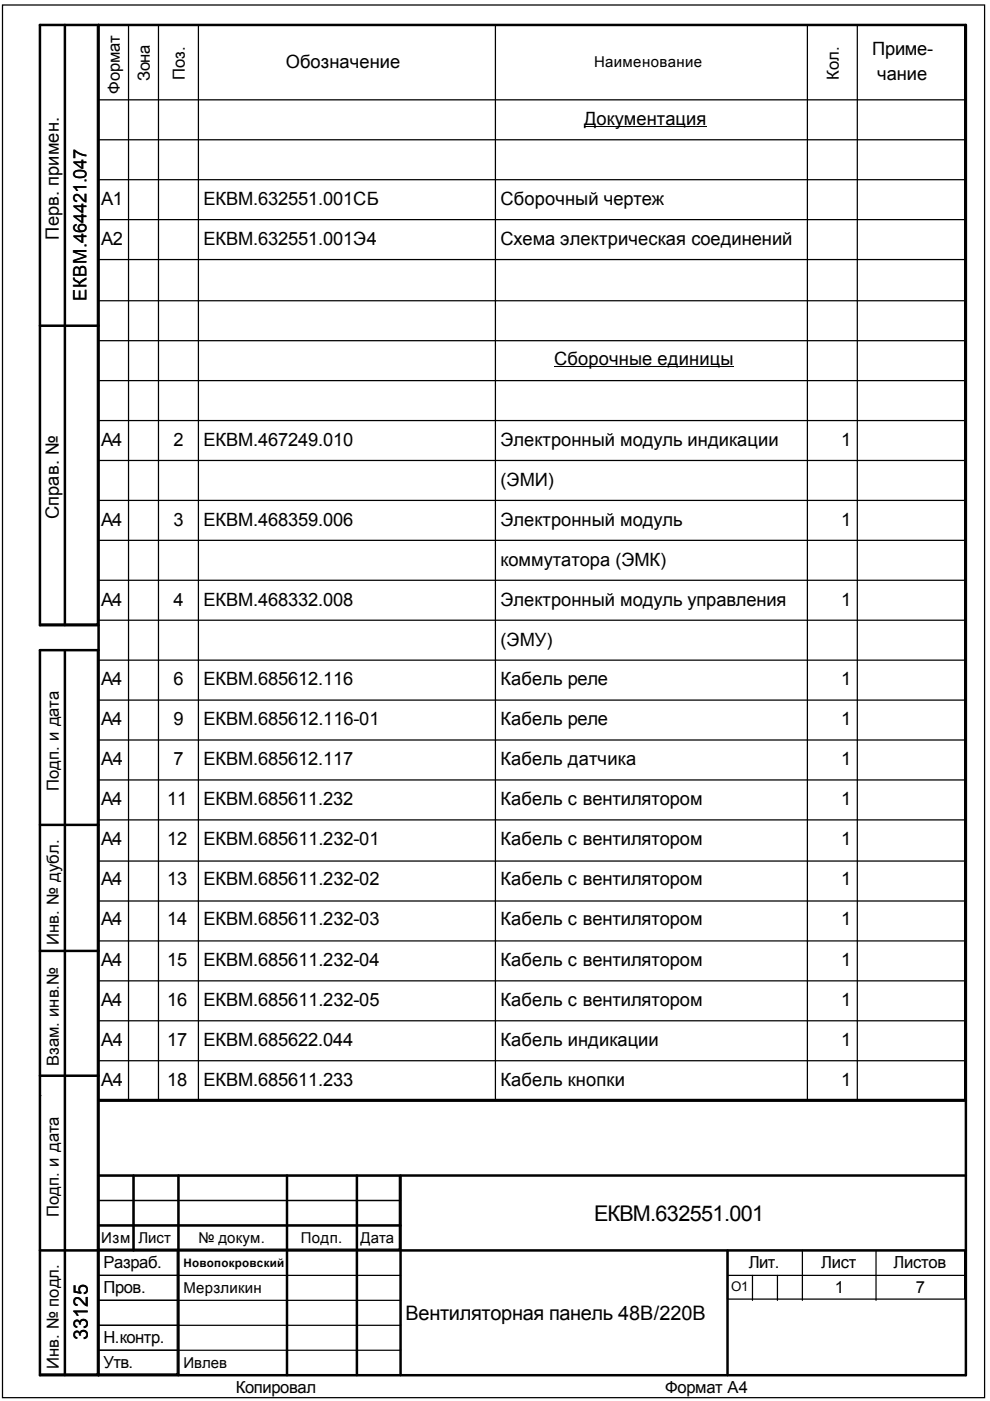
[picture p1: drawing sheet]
<svg xmlns="http://www.w3.org/2000/svg" width="210mm" height="297mm" viewBox="0 0 210 297" stroke-linecap="round" stroke-linejoin="round" font-family="sans-serif">
<defs><g id="words">
<text font-size="4.6" x="125.9" y="258.9">ЕКВМ.632551.001</text>
<g font-size="4.2">
<text x="86" y="279.8">Вентиляторная панель 48В/220В</text>
<text x="18.6" y="284.2" transform="rotate(-90 18.6 284.2)">33125</text>
</g>
<g font-size="3.9">
<text x="184.9" y="11.7">Приме-</text>
<text x="60.6" y="14.4">Обозначение</text>
<text x="186" y="17">чание</text>
<text x="123.8" y="26.5">Документация</text>
<text x="21.4" y="43.5">A1</text>
<text x="43.1" y="43.5">ЕКВМ.632551.001СБ</text>
<text x="106.1" y="43.5">Сборочный чертеж</text>
<text x="12.5" y="50.8" transform="rotate(-90 12.5 50.8)">Перв. примен.</text>
<text x="21.4" y="51.9">A2</text>
<text x="43.1" y="51.9">ЕКВМ.632551.001Э4</text>
<text x="106.1" y="51.9">Схема электрическая соединений</text>
<text x="18.3" y="63.8" transform="rotate(-90 18.3 63.8)">ЕКВМ.464421.047</text>
<text x="117.5" y="77.3">Сборочные единицы</text>
<text x="21.4" y="94.5">А4</text>
<text x="36.8" y="94.5">2</text>
<text x="43.1" y="94.5">ЕКВМ.467249.010</text>
<text x="106.1" y="94.5">Электронный модуль индикации</text>
<text x="178.3" y="94.5">1</text>
<text x="106.1" y="103">(ЭМИ)</text>
<text x="12.5" y="110.1" transform="rotate(-90 12.5 110.1)">Справ. №</text>
<text x="21.4" y="111.5">А4</text>
<text x="36.8" y="111.5">3</text>
<text x="43.1" y="111.5">ЕКВМ.468359.006</text>
<text x="106.1" y="111.5">Электронный модуль</text>
<text x="178.3" y="111.5">1</text>
<text x="106.1" y="119.9">коммутатора (ЭМК)</text>
<text x="21.4" y="128.4">А4</text>
<text x="36.8" y="128.4">4</text>
<text x="43.1" y="128.4">ЕКВМ.468332.008</text>
<text x="106.1" y="128.4">Электронный модуль управления</text>
<text x="178.3" y="128.4">1</text>
<text x="106.1" y="136.9">(ЭМУ)</text>
<text x="21.4" y="145.3">А4</text>
<text x="36.8" y="145.3">6</text>
<text x="43.1" y="145.3">ЕКВМ.685612.116</text>
<text x="106.1" y="145.3">Кабель реле</text>
<text x="178.3" y="145.3">1</text>
<text x="21.4" y="153.8">А4</text>
<text x="36.8" y="153.8">9</text>
<text x="43.1" y="153.8">ЕКВМ.685612.116-01</text>
<text x="106.1" y="153.8">Кабель реле</text>
<text x="178.3" y="153.8">1</text>
<text x="21.4" y="162.3">A4</text>
<text x="36.8" y="162.3">7</text>
<text x="43.1" y="162.3">ЕКВМ.685612.117</text>
<text x="106.1" y="162.3">Кабель датчика</text>
<text x="178.3" y="162.3">1</text>
<text x="21.4" y="170.7">А4</text>
<text x="35.5" y="170.7">11</text>
<text x="43.1" y="170.7">ЕКВМ.685611.232</text>
<text x="106.1" y="170.7">Кабель с вентилятором</text>
<text x="178.3" y="170.7">1</text>
<text x="21.4" y="179.2">А4</text>
<text x="35.5" y="179.2">12</text>
<text x="43.1" y="179.2">ЕКВМ.685611.232-01</text>
<text x="106.1" y="179.2">Кабель с вентилятором</text>
<text x="178.3" y="179.2">1</text>
<text x="21.4" y="187.7">А4</text>
<text x="35.5" y="187.7">13</text>
<text x="43.1" y="187.7">ЕКВМ.685611.232-02</text>
<text x="106.1" y="187.7">Кабель с вентилятором</text>
<text x="178.3" y="187.7">1</text>
<text x="21.4" y="196.1">А4</text>
<text x="35.5" y="196.1">14</text>
<text x="43.1" y="196.1">ЕКВМ.685611.232-03</text>
<text x="106.1" y="196.1">Кабель с вентилятором</text>
<text x="178.3" y="196.1">1</text>
<text x="21.4" y="204.9">А4</text>
<text x="35.5" y="204.9">15</text>
<text x="43.1" y="204.9">ЕКВМ.685611.232-04</text>
<text x="106.1" y="204.9">Кабель с вентилятором</text>
<text x="178.3" y="204.9">1</text>
<text x="21.4" y="213.3">А4</text>
<text x="35.5" y="213.3">16</text>
<text x="43.1" y="213.3">ЕКВМ.685611.232-05</text>
<text x="106.1" y="213.3">Кабель с вентилятором</text>
<text x="178.3" y="213.3">1</text>
<text x="21.4" y="221.8">A4</text>
<text x="35.5" y="221.8">17</text>
<text x="43.1" y="221.8">ЕКВМ.685622.044</text>
<text x="106.1" y="221.8">Кабель индикации</text>
<text x="178.3" y="221.8">1</text>
<text x="21.4" y="230.3">A4</text>
<text x="35.5" y="230.3">18</text>
<text x="43.1" y="230.3">ЕКВМ.685611.233</text>
<text x="106.1" y="230.3">Кабель кнопки</text>
<text x="178.3" y="230.3">1</text>
</g>
<g font-size="3.5">
<text x="31.8" y="17.2" transform="rotate(-90 31.8 17.2)">Зона</text>
<text x="39.2" y="16.9" transform="rotate(-90 39.2 16.9)">Поз.</text>
<text x="177.8" y="16.9" transform="rotate(-90 177.8 16.9)">Кол.</text>
<text x="25.4" y="19.8" transform="rotate(-90 25.4 19.8)">Формат</text>
<text x="12.5" y="167.7" transform="rotate(-90 12.5 167.7)">Подп. и дата</text>
<text x="12.5" y="200.3" transform="rotate(-90 12.5 200.3)">Инв. № дубл.</text>
<text x="12.5" y="226" transform="rotate(-90 12.5 226)">Взам. инв.№</text>
<text x="12.5" y="258" transform="rotate(-90 12.5 258)">Подп. и дата</text>
<text x="22" y="268.8">Разраб.</text>
<text x="158.7" y="268.8">Лит.</text>
<text x="174.1" y="268.8">Лист</text>
<text x="189.4" y="268.8">Листов</text>
<text x="22" y="274.1">Пров.</text>
<text x="177" y="274.1">1</text>
<text x="194.2" y="274.1">7</text>
<text x="22" y="284.7">Н.контр.</text>
<text x="12.5" y="290.2" transform="rotate(-90 12.5 290.2)">Инв. № подл.</text>
<text x="22" y="290">Утв.</text>
<text x="50" y="295.3">Копировал</text>
<text x="141" y="295.3">Формат А4</text>
</g>
<g font-size="3.2">
<text x="125.9" y="14.3">Наименование</text>
<text x="21.4" y="263.5">Изм</text>
<text x="29.4" y="263.5">Лист</text>
<text x="42.1" y="263.5">№ докум.</text>
<text x="63.8" y="263.5">Подп.</text>
<text x="76.5" y="263.5">Дата</text>
<text x="38.9" y="274.1">Мерзликин</text>
<text x="38.9" y="289.9">Ивлев</text>
</g>
<text font-size="2.8" x="155" y="273.8">О1</text>
<text font-size="2.5" x="38.9" y="268.7">Новопокровский</text>
</g></defs>
<g fill="none" stroke="#000" stroke-width=".26">
<path d="M.5 1.1h208.3v295.2h-208.3zM8.5 5.3h12.1v127h-12.1zM13.8 5.3v127.3M20.9 5.3h183.6v227.8h-183.6zM27.3 5.3v228.1M33.6 5.3v228.1M42.1 5.3v228.1M105 5.3v228.1M171.2 5.3v228.1M181.8 5.3v228.1M20.9 21.2h183.9M20.9 29.6h183.9"/>
<path d="M20.9 38.1h183.9M20.9 46.6h183.9M20.9 55h183.9M8.5 69.1h12.4M20.9 63.8h183.9M20.9 72.2h183.9M20.9 80.7h183.9M20.9 89.2h183.9M20.9 97.6h183.9M20.9 106.1h183.9M20.9 114.6h183.9M8.5 137.8h12.1v153.5h-12.1z"/>
<path d="M13.8 137.8v153.8M20.9 123h183.9M20.9 131.5h183.9M20.9 140h183.9M20.9 148.4h183.9M20.9 156.9h183.9M8.5 174.9h12.4M20.9 165.4h183.9M20.9 173.8h183.9M20.9 182.6h183.9M20.9 191h183.9M20.9 199.5h183.9"/>
<path d="M8.5 201.6h12.4M20.9 208h183.9M20.9 216.4h183.9M8.5 232.3h.1M8.5 228.1h12.4M20.9 224.9h183.9M20.9 249.2h63.8v15.6h-63.8zM20.9 254.5h64M20.9 259.8h64M28.3 249.2v15.9M37.8 249.2v15.9M60.9 249.2v15.9"/>
<path d="M75.7 249.2v15.9M8.5 265.1h12.4M20.9 265.1h16.7v26.2h-16.7zM20.9 275.7h64M20.9 270.4h64M154.3 265.1h50.2v10.3h-50.2zM154.3 270.4h50.5M159.5 270.4v5.3M164.8 270.4v5.3M170.1 265.1v10.6M185.7 265.1v10.6M20.9 286.3h64"/>
<path d="M20.9 281h64"/>
</g>
<g fill="none" stroke="#000" stroke-width=".53">
<path d="M13.8 5.3v127.3M20.9 5.3v286.3M8.5 69.1h12.4M13.8 137.8v153.8M20.9 132.6h-12.4v-127.3h196.3v286.3h-196.3v-153.8h12.4M8.5 174.9h12.4M8.5 201.6h12.4M8.5 228.1h12.4M20.9 233.4h183.9M20.9 249.2h183.9M20.9 259.8h64M28.3 249.2v15.9"/>
<path d="M37.8 249.2v42.4M60.9 249.2v42.4M75.7 249.2v42.4M84.9 249.2v42.4M8.5 265.1h196.3M154.3 265.1v26.5"/>
</g>
<path d="M123.8 26.8h26M117.5 77.6h38.1" fill="none" stroke="#000" stroke-width=".21"/>
<use href="#words"/>
</svg>
